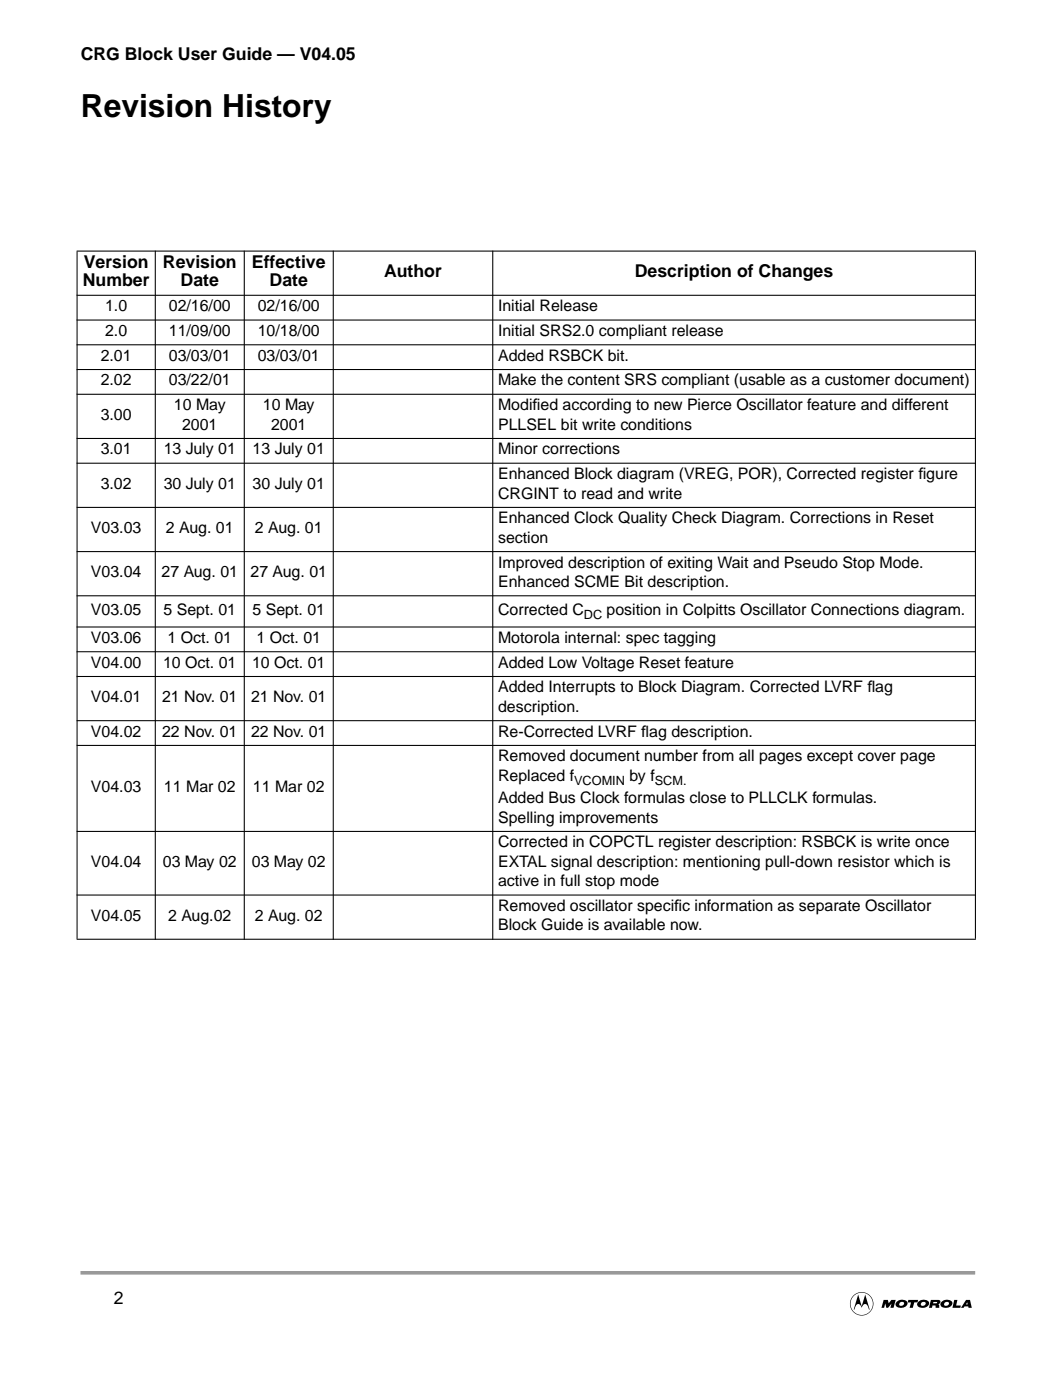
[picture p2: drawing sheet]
<svg xmlns="http://www.w3.org/2000/svg" width="210mm" height="279mm" viewBox="0 0 210 279" stroke-linecap="round" stroke-linejoin="round" font-family="sans-serif">
<defs><g id="words">
<text font-size="6.3" x="16.1" y="23.3">Revision History</text>
<g font-size="3.5">
<text x="16.1" y="11.9">CRG Block User Guide — V04.05</text>
<text x="16.7" y="53.5">Version</text>
<text x="32.5" y="53.5">Revision</text>
<text x="50.3" y="53.5">Effective</text>
<text x="16.5" y="57.1">Number</text>
<text x="36" y="57.1">Date</text>
<text x="53.8" y="57.1">Date</text>
<text x="76.6" y="55.3">Author</text>
<text x="126.7" y="55.3">Description of Changes</text>
<text x="22.7" y="260.2">2</text>
</g>
<g font-size="3.2">
<text x="21" y="62.1">1.0</text>
<text x="33.7" y="62.1">02/16/00</text>
<text x="51.4" y="62.1">02/16/00</text>
<text x="99.4" y="62.1">Initial Release</text>
<text x="20.1" y="72">2.01</text>
<text x="21" y="67">2.0</text>
<text x="33.7" y="67">11/09/00</text>
<text x="33.7" y="72">03/03/01</text>
<text x="51.4" y="67">10/18/00</text>
<text x="51.4" y="72">03/03/01</text>
<text x="99.4" y="67">Initial SRS2.0 compliant release</text>
<text x="99.4" y="72">Added RSBCK bit.</text>
<text x="20.1" y="76.9">2.02</text>
<text x="33.7" y="76.9">03/22/01</text>
<text x="99.4" y="76.9">Make the content SRS compliant (usable as a customer document)</text>
<text x="20.1" y="83.8">3.00</text>
<text x="34.7" y="81.9">10 May</text>
<text x="52.5" y="81.9">10 May</text>
<text x="99.4" y="81.9">Modif</text>
<text x="106.3" y="81.9">ied according to new Pierce Oscillator feature and different</text>
<text x="36.3" y="85.7">2001</text>
<text x="54.1" y="85.7">2001</text>
<text x="99.4" y="85.7">PLLSEL bit write conditions</text>
<text x="20.1" y="90.7">3.01</text>
<text x="32.7" y="90.7">13 July 01</text>
<text x="50.4" y="90.7">13 July 01</text>
<text x="99.4" y="90.7">Minor corrections</text>
<text x="99.4" y="95.6">Enhanced Block diagram (VREG, POR), Corrected register f</text>
<text x="183.2" y="95.6">igure</text>
<text x="20.1" y="97.6">3.02</text>
<text x="32.7" y="97.6">30 July 01</text>
<text x="50.4" y="97.6">30 July 01</text>
<text x="99.4" y="99.5">CRGINT to read and write</text>
<text x="18.2" y="106.4">V03.03</text>
<text x="33.1" y="106.4">2 Aug. 01</text>
<text x="50.9" y="106.4">2 Aug. 01</text>
<text x="99.4" y="104.4">Enhanced Clock Quality Check Diagram. Corrections in Reset</text>
<text x="99.4" y="108.3">section</text>
<text x="99.4" y="113.3">Improved description of exiting Wait and Pseudo Stop Mode.</text>
<text x="18.2" y="115.2">V03.04</text>
<text x="32.2" y="115.2">27 Aug. 01</text>
<text x="50" y="115.2">27 Aug. 01</text>
<text x="99.4" y="117.1">Enhanced SCME Bit description.</text>
<text x="18.2" y="122.7">V03.05</text>
<text x="32.6" y="122.7">5 Sept. 01</text>
<text x="50.4" y="122.7">5 Sept. 01</text>
<text x="99.4" y="122.8">Corrected C</text>
<text x="121" y="122.8">position in Colpitts Oscillator Connections diagram.</text>
<text x="18.2" y="128.3">V03.06</text>
<text x="33.4" y="128.3">1 Oct. 01</text>
<text x="51.2" y="128.3">1 Oct. 01</text>
<text x="99.4" y="128.3">Motorola internal: spec tagging</text>
<text x="18.2" y="133.2">V04.00</text>
<text x="32.5" y="133.2">10 Oct. 01</text>
<text x="50.3" y="133.2">10 Oct. 01</text>
<text x="99.4" y="133.2">Added Low Voltage Reset feature</text>
<text x="18.2" y="140.1">V04.01</text>
<text x="32.3" y="140.1">21 Nov. 01</text>
<text x="50.1" y="140.1">21 Nov. 01</text>
<text x="99.4" y="138.2">Added Interrupts to Block Diagram. Corrected LVRF f</text>
<text x="99.4" y="142.1">description.</text>
<text x="173.1" y="138.2">lag</text>
<text x="18.2" y="147">V04.02</text>
<text x="32.3" y="147">22 Nov. 01</text>
<text x="50.1" y="147">22 Nov. 01</text>
<text x="99.4" y="147">Re-Corrected LVRF f</text>
<text x="128" y="147">lag description.</text>
<text x="99.4" y="151.9">Removed document number from all pages except cover page</text>
<text x="99.4" y="155.8">Replaced f</text>
<text x="125.6" y="155.8">by f</text>
<text x="18.2" y="158.1">V04.03</text>
<text x="32.7" y="158.1">11 Mar 02</text>
<text x="50.5" y="158.1">11 Mar 02</text>
<text x="99.4" y="160.3">Added Bus Clock formulas close to PLLCLK formulas.</text>
<text x="99.4" y="164.2">Spelling improvements</text>
<text x="18.2" y="173">V04.04</text>
<text x="32.5" y="173">03 May 02</text>
<text x="50.3" y="173">03 May 02</text>
<text x="99.4" y="169.1">Corrected in COPCTL register description: RSBCK is write once</text>
<text x="99.4" y="173">EXTAL signal description: mentioning pull-down resistor which is</text>
<text x="99.4" y="176.9">active in full stop mode</text>
<text x="18.2" y="183.7">V04.05</text>
<text x="33.6" y="183.7">2 Aug.02</text>
<text x="50.9" y="183.7">2 Aug. 02</text>
<text x="99.4" y="181.8">Removed oscillator specif</text>
<text x="99.4" y="185.7">Block Guide is available now.</text>
<text x="134.5" y="181.8">ic information as separate Oscillator</text>
</g>
<g font-size="2.5">
<text x="116.5" y="123.6">DC</text>
<text x="114.6" y="156.6">VCOMIN</text>
<text x="130.6" y="156.6">SCM.</text>
</g>
</g></defs>
<path d="M16.4 254h177.8" fill="none" stroke="#999" stroke-width=".72"/>
<path d="M169.3 257.8h24.9v4.8h-24.9z" fill-rule="evenodd" fill="#fff"/>
<path d="M181.2 259.4h2l-.1 .5h-.7l-.3 1.1h-.6l.3-1-.7-.1zM185.7 259.4h.8v.4h-.3v.3h.6l.2-.1-.1-.2h-.4v-.4h.7a.44 .44 0 0 1 .4 .5 .44 .44 0 0 1-.4 .4l.2 .2 .1 .5h-.8l-.1-.5h-.5l-.2 .5h-.5zM171.2 258.4l.7 2.3 .7-2.3 .9 3h-.1l-.3-.8a.64 .64 0 0 0-.7-.3 .64 .64 0 0 0-.5 .7 .64 .64 0 0 0-.4-.7 .64 .64 0 0 0-.8 .3l-.2 .8h-.2zM170.5 258.4a2.34 2.34 0 0 1 3.6 1 2.34 2.34 0 0 1-2.2 3.1v-.1a2.23 2.23 0 0 0 2.1-3.1 2.23 2.23 0 0 0-3.8-.5 2.23 2.23 0 0 0 1.1 3.6h.6v.1a2.34 2.34 0 0 1-2.2-1.5 2.34 2.34 0 0 1 .8-2.6zM176.3 259.4h.9l.1 .7 .6-.7h.8l-.4 1.6h-.6l.2-.8-.7 .8h-.4l-.2-.9-.2 .9h-.5zM179 259.7a1.26 1.26 0 0 1 2.1 .4l-.2 .4-.3 .3-.4-.3 .2-.3a.46 .46 0 0 0-.7-.3 .46 .46 0 0 0-.1 .7l.6-.1 .4 .3a1.42 1.42 0 0 1-1.9-.3l.1-.6zM183.3 259.7a1.26 1.26 0 0 1 2.1 .4l-.2 .4-.3 .3-.4-.3 .2-.3a.46 .46 0 0 0-.7-.3 .46 .46 0 0 0-.1 .7l.6-.1 .4 .3a1.42 1.42 0 0 1-1.9-.3l.1-.6zM188 259.7a1.26 1.26 0 0 1 2 .4l-.1 .4-.4 .3-.3-.3 .1-.3a.46 .46 0 0 0-.6-.3 .46 .46 0 0 0-.2 .7l.7-.1 .3 .3a1.42 1.42 0 0 1-1.8-.3l.1-.6zM190.4 259.4h.6l-.2 1.1h.9l-.1 .5h-1.6zM192.8 259.4h.7l.4 1.6h-.6l-.1-.3h-.2v-.8l-.3 .4h.3v.4h-.6l-.1 .3h-.6z" fill="#000"/>
<g fill="#000" stroke="#000" stroke-width=".21">
<path d="M15.3 50.1h179.4zM15.3 58.9h179.4zM15.3 63.9h179.4zM15.3 68.8h179.4zM15.3 73.7h179.4zM15.3 78.7h179.4zM15.3 87.5h179.4zM15.3 92.4h179.4zM15.3 101.3h179.4zM15.3 110.1h179.4zM15.3 118.9h179.4zM15.3 125.1h179.4z"/>
<path d="M15.3 130.1h179.4zM15.3 135h179.4zM15.3 143.8h179.4zM15.3 148.8h179.4zM15.3 165.9h179.4zM15.3 178.6h179.4zM15.4 50.2v137.2zM31 50v137.5zM48.7 50v137.5zM66.5 50v137.5zM98.3 50v137.5zM194.6 50.2v137.2z"/>
<path d="M15.3 187.4h179.4z"/>
</g>
<use href="#words"/>
</svg>
